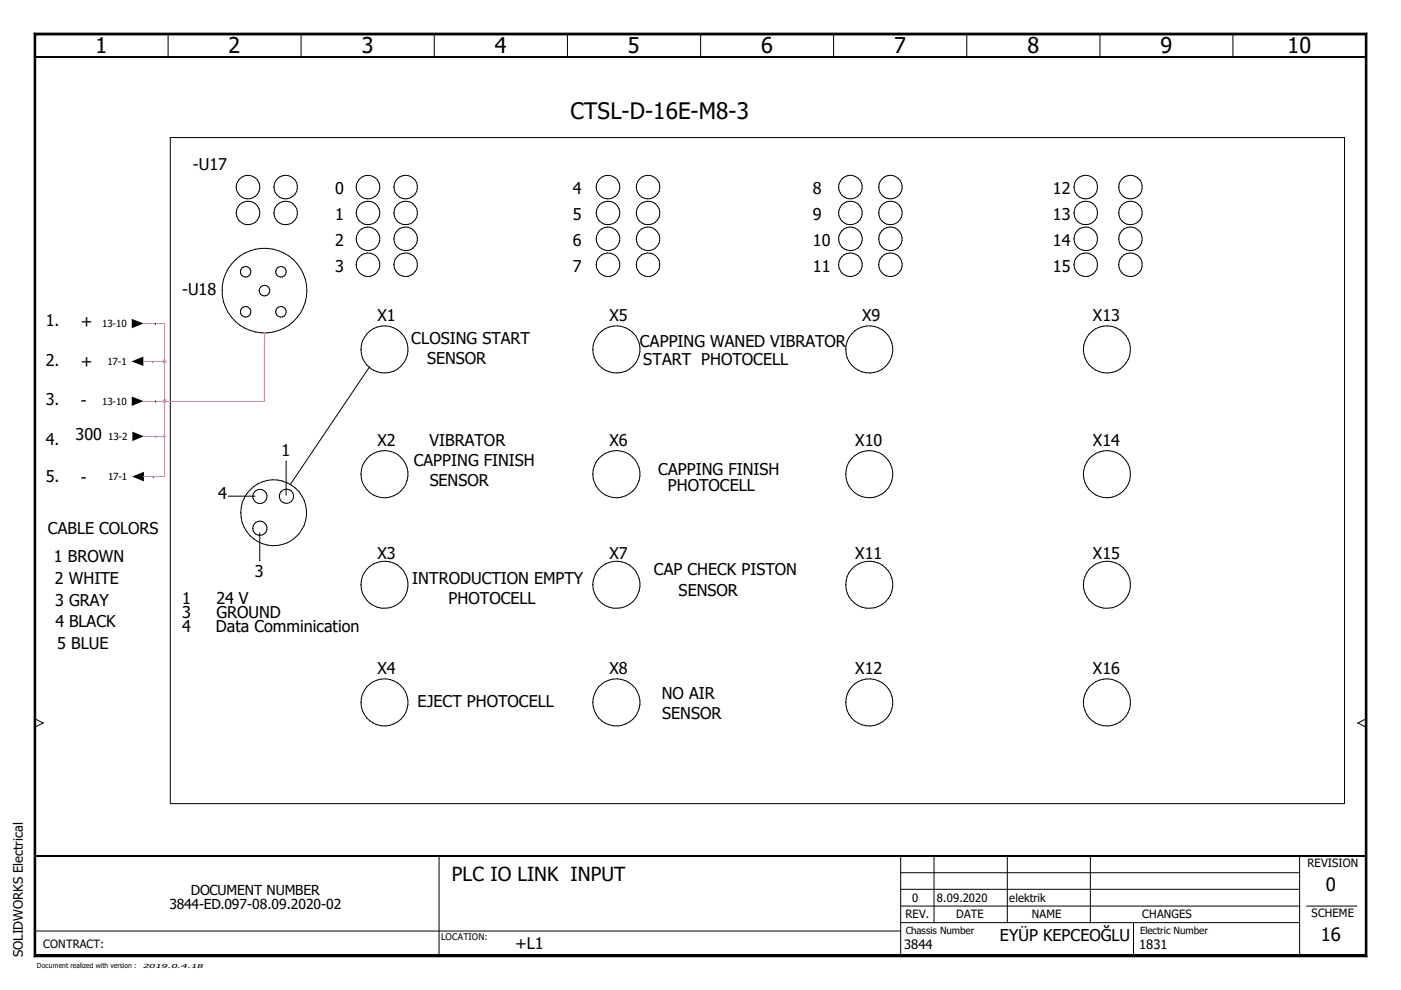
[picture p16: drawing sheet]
<svg xmlns="http://www.w3.org/2000/svg" width="297mm" height="210mm" viewBox="0 0 297 210" stroke-linecap="round" stroke-linejoin="round" font-family="sans-serif">
<defs><g id="words">
<text font-size="4.8" x="120.9" y="25.2">CTSL-D-16E-M8-3</text>
<g font-size="4.6">
<text x="20.2" y="11.3">1</text>
<text x="48.5" y="11.3">2</text>
<text x="76.7" y="11.3">3</text>
<text x="104.9" y="11.3">4</text>
<text x="133.1" y="11.3">5</text>
<text x="161.4" y="11.3">6</text>
<text x="189.6" y="11.3">7</text>
<text x="217.8" y="11.3">8</text>
<text x="246" y="11.3">9</text>
<text x="273" y="11.3">10</text>
</g>
<text font-size="4.1" x="95.8" y="186.7">PLC IO LINK INPUT</text>
<g font-size="3.9">
<text x="281.1" y="188.8">0</text>
<text x="280" y="199.5">16</text>
</g>
<g font-size="3.4">
<text x="40.9" y="36.1">-U17</text>
<text x="71" y="41.1">0</text>
<text x="121.5" y="41.1">4</text>
<text x="172.3" y="41.1">8</text>
<text x="223.2" y="41.1">12</text>
<text x="71" y="46.7">1</text>
<text x="121.5" y="46.7">5</text>
<text x="172.3" y="46.7">9</text>
<text x="223.2" y="46.7">13</text>
<text x="71" y="52.2">2</text>
<text x="121.5" y="52.2">6</text>
<text x="172.3" y="52.2">10</text>
<text x="223.2" y="52.2">14</text>
<text x="71" y="57.6">3</text>
<text x="121.5" y="57.6">7</text>
<text x="172.3" y="57.6">11</text>
<text x="223.2" y="57.6">15</text>
<text x="38.6" y="62.6">-U18</text>
<text x="9.7" y="69.2">1.</text>
<text x="17.1" y="69.4">+</text>
<text x="80" y="68.1">X1</text>
<text x="129.2" y="68.1">X5</text>
<text x="182.8" y="68.1">X9</text>
<text x="231.7" y="68.1">X13</text>
<text x="9.7" y="77.6">2.</text>
<text x="17.1" y="77.9">+</text>
<text x="87.2" y="72.9">CLOSING START</text>
<text x="90.5" y="77.1">SENSOR</text>
<text x="135.7" y="73.6">CAPPING WANED VIBRATOR</text>
<text x="136.4" y="77.5">START PHOTOCELL</text>
<text x="9.7" y="85.8">3.</text>
<text x="17.1" y="86.1">-</text>
<text x="9.7" y="94.3">4.</text>
<text x="16" y="93.4">300</text>
<text x="80" y="94.5">X2</text>
<text x="91.1" y="94.6">VIBRATOR</text>
<text x="129.2" y="94.5">X6</text>
<text x="181.3" y="94.5">X10</text>
<text x="231.7" y="94.5">X14</text>
<text x="59.7" y="96.6">1</text>
<text x="87.7" y="98.8">CAPPING FINISH</text>
<text x="139.6" y="100.8">CAPPING FINISH</text>
<text x="9.7" y="102.1">5.</text>
<text x="17.1" y="102.3">-</text>
<text x="46.3" y="105.8">4</text>
<text x="91.1" y="103">SENSOR</text>
<text x="141.6" y="104.1">PHOTOCELL</text>
<text x="10.1" y="113.1">CABLE COLORS</text>
<text x="11.4" y="119.3">1 BROWN</text>
<text x="80" y="118.5">X3</text>
<text x="129.2" y="118.5">X7</text>
<text x="181.3" y="118.5">X11</text>
<text x="231.7" y="118.5">X15</text>
<text x="11.6" y="123.8">2 WHITE</text>
<text x="54" y="122.3">3</text>
<text x="87.4" y="123.8">INTRODUCTION EMPTY</text>
<text x="138.6" y="122">CAP CHECK PISTON</text>
<text x="11.7" y="128.5">3 GRAY</text>
<text x="38.6" y="128">1</text>
<text x="38.6" y="131">3</text>
<text x="45.9" y="128">24 V</text>
<text x="45.9" y="131">GROUND</text>
<text x="95.1" y="128">PHOTOCELL</text>
<text x="143.9" y="126.4">SENSOR</text>
<text x="11.8" y="132.8">4 BLACK</text>
<text x="12.1" y="137.5">5 BLUE</text>
<text x="38.6" y="133.9">4</text>
<text x="45.8" y="133.9">Data Comminication</text>
<text x="80" y="143">X4</text>
<text x="129.2" y="143">X8</text>
<text x="181.3" y="143">X12</text>
<text x="231.7" y="143">X16</text>
<text x="88.5" y="149.9">EJECT PHOTOCELL</text>
<text x="140.3" y="148.2">NO AIR</text>
<text x="140.4" y="152.4">SENSOR</text>
<text x="109.3" y="201.1">+L1</text>
<text x="212" y="199.4">EYÜP KEPCEOĞLU</text>
</g>
<g font-size="2.9">
<text x="40.5" y="189.8">DOCUMENT NUMBER</text>
<text x="35.9" y="192.7">3844-ED.097-08.09.2020-02</text>
</g>
<g font-size="2.7">
<text x="4.8" y="202.9" transform="rotate(-90 4.8 202.9)">SOLIDWORKS Electrical</text>
<text x="191.7" y="201.1">3844</text>
<text x="241.5" y="201.3">1831</text>
</g>
<g font-size="2.4">
<text x="277.2" y="183.9">REVISION</text>
<text x="193.4" y="191.3">0</text>
<text x="198.6" y="191.3">8.09.2020</text>
<text x="214" y="191.3">elektrik</text>
<text x="192" y="194.7">REV.</text>
<text x="202.7" y="194.7">DATE</text>
<text x="218.8" y="194.7">NAME</text>
<text x="242.2" y="194.7">CHANGES</text>
<text x="278.1" y="194.4">SCHEME</text>
<text x="9.1" y="200.9">CONTRACT:</text>
</g>
<g font-size="2.1">
<text x="21.7" y="69.3">13-10</text>
<text x="22.8" y="77.3">17-1</text>
<text x="21.7" y="85.8">13-10</text>
<text x="22.9" y="93.3">13-2</text>
<text x="22.9" y="101.8">17-1</text>
<text x="192" y="198">Chassis Number</text>
<text x="241.8" y="198.1">Electric Number</text>
</g>
<text font-size="1.9" x="93.5" y="199.3">LOCATION:</text>
<text font-size="1.5" x="7.8" y="205.3">Document realized with version :</text>
<text font-size="1.2" x="30.3" y="205.2">2019.0.4.18</text>
</g></defs>
<path d="M0 0h297v209.9h-297z" fill="none" stroke="#fff" stroke-width=".21"/>
<g fill="none" stroke="#000" stroke-width=".21">
<path d="M7.2 7l.4 .4zM7.2 7h282.6zM7.2 7v195.9zM7.2 7h282.6v195.9h-282.6zM7.6 7.4h281.9zM7.6 7.4v195.1zM7.6 7.4h281.9v195.1h-281.9zM35.7 7.2l-.1 4.9M63.9 7.2l-.1 4.9M92.1 7.2v4.9M120.4 7.2l-.1 4.9M148.6 7.2l-.1 4.9"/>
<path d="M176.8 7.2l-.1 4.9M205 7.2v4.9M233.3 7.2l-.1 4.9M261.4 7.2v4.9M289.5 7.4v195.1zM289.8 7l-.3 .4zM289.8 7v195.9zM36.1 29.2h249v141.2h-249zM50.1 39.7h.1M58.1 39.7h.1M75.5 39.7h.1M83.5 39.7h.1"/>
<path d="M126.4 39.7h.1M134.9 39.7h.1M177.8 39.7h.1M186.3 39.7h.1M227.7 39.7h.1M237.2 39.7h.1M50.1 45.2h.1M51 57.6h.1M58.1 45.2h.1M58.5 57.6h.1M75.5 45.2h.1M75.5 50.6h.1"/>
<path d="M75.5 56.1h.1M83.5 45.2h.1M83.5 50.6h.1M83.5 56.1h.1M126.4 45.2h.1M126.4 50.6h.1M126.4 56.1h.1M134.9 45.2h.1M134.9 50.6h.1M134.9 56.1h.1M177.8 45.2h.1M177.8 50.6h.1"/>
<path d="M177.8 56.1h.1M186.3 45.2h.1M186.3 50.6h.1M186.3 56.1h.1M227.7 45.2h.1M227.7 50.6h.1M227.7 56.1h.1M237.2 45.2h.1M237.2 50.6h.1M237.2 56.1h.1M32.4 76.6h.1M32.9 68.6h.1"/>
<path d="M47.1 61.6h.1M51 66.1h.1M54.9 61.6h.1M58.5 66.1h.1M76.5 74.1h.1M78.4 77.8l-16.8 24.9M125.7 74.1h.1M179.3 74.1h.1M229.7 74.1h.1M32.9 85h.1M33 92.5h.1M60.7 97.8v7.2"/>
<path d="M32.5 101h.1M48.5 105.2h5.6M51.1 108.7h.1M53.6 112h.1M55.1 113v5.9M59.2 105.2h.1M76.5 100.5h.1M125.7 100.5h.1M179.3 100.5h.1M229.7 100.5h.1M76.5 124h.1M125.7 124h.1"/>
<path d="M179.3 124h.1M229.7 124h.1M7.4 152.4l1.7 .9M9.1 153.3l-1.7 .9M9.1 153.3h.1M76.5 148.9h.1M125.7 148.9h.1M179.3 148.9h.1M229.7 148.9h.1M287.9 153.3l1.8 .9M287.9 153.3h.1M289.6 152.4l-1.7 .9"/>
<path d="M7.4 197.4h183.6M93.1 181.5v21.2M191 195.6h84.6M191 192.1h84.6M191 188.6h84.6M191 185h84.6M191 181.5v21.2M198.1 181.5l-.1 14.1M213.6 181.5v14.1M231.2 181.5v14.1M240.3 195.6l.1 7.1M275.6 181.5l-.1 21.2"/>
<path d="M277 192.1h10.7M7.2 202.9h282.6zM7.6 202.5l-.4 .4zM7.6 202.5h281.9zM289.5 202.5l.3 .4z"/>
<circle cx="52.6" cy="39.7" r="2.49"/>
<circle cx="60.6" cy="39.7" r="2.48"/>
<circle cx="78" cy="39.7" r="2.49"/>
<circle cx="86" cy="39.7" r="2.48"/>
<circle cx="128.9" cy="39.7" r="2.49"/>
<circle cx="137.4" cy="39.7" r="2.48"/>
<circle cx="180.3" cy="39.7" r="2.49"/>
<circle cx="188.8" cy="39.7" r="2.48"/>
<circle cx="230.2" cy="39.7" r="2.48"/>
<circle cx="239.7" cy="39.7" r="2.48"/>
<circle cx="52.1" cy="57.6" r="1.12"/>
<circle cx="52.6" cy="45.1" r="2.5"/>
<circle cx="59.6" cy="57.6" r="1.12"/>
<circle cx="60.6" cy="45.1" r="2.49"/>
<circle cx="78" cy="56.1" r="2.49"/>
<circle cx="78" cy="50.7" r="2.5"/>
<circle cx="78" cy="45.2" r="2.5"/>
<circle cx="86" cy="45.1" r="2.49"/>
<circle cx="86" cy="56.1" r="2.49"/>
<circle cx="86" cy="50.6" r="2.49"/>
<circle cx="128.9" cy="56.1" r="2.5"/>
<circle cx="128.9" cy="50.7" r="2.5"/>
<circle cx="128.9" cy="45.2" r="2.5"/>
<circle cx="137.4" cy="45.1" r="2.49"/>
<circle cx="137.4" cy="50.6" r="2.49"/>
<circle cx="137.4" cy="56.1" r="2.49"/>
<circle cx="180.3" cy="56.1" r="2.5"/>
<circle cx="180.3" cy="50.7" r="2.5"/>
<circle cx="180.3" cy="45.2" r="2.5"/>
<circle cx="188.8" cy="45.1" r="2.49"/>
<circle cx="188.8" cy="50.6" r="2.49"/>
<circle cx="188.8" cy="56.1" r="2.49"/>
<circle cx="230.2" cy="45.1" r="2.49"/>
<circle cx="230.2" cy="50.6" r="2.49"/>
<circle cx="230.2" cy="56.1" r="2.49"/>
<circle cx="239.7" cy="45.1" r="2.49"/>
<circle cx="239.7" cy="50.6" r="2.49"/>
<circle cx="239.7" cy="56.1" r="2.49"/>
<circle cx="52.1" cy="66.1" r="1.12"/>
<circle cx="56.1" cy="61.6" r="1.13"/>
<circle cx="56.1" cy="61.6" r="9"/>
<circle cx="59.6" cy="66.1" r="1.12"/>
<circle cx="81.5" cy="74.1" r="5"/>
<circle cx="130.7" cy="74.1" r="5"/>
<circle cx="184.3" cy="74.1" r="5"/>
<circle cx="234.7" cy="74.1" r="5"/>
<circle cx="55.1" cy="105.3" r="1.51"/>
<circle cx="55.1" cy="112" r="1.51"/>
<circle cx="58" cy="108.7" r="7"/>
<circle cx="60.7" cy="105.2" r="1.51"/>
<circle cx="81.5" cy="100.5" r="5"/>
<circle cx="130.7" cy="100.5" r="5"/>
<circle cx="184.3" cy="100.5" r="5"/>
<circle cx="234.7" cy="100.5" r="5"/>
<circle cx="81.5" cy="124" r="5"/>
<circle cx="130.7" cy="124" r="5"/>
<circle cx="184.3" cy="124" r="5"/>
<circle cx="234.7" cy="124" r="5"/>
<circle cx="81.5" cy="148.9" r="5"/>
<circle cx="130.7" cy="148.9" r="5"/>
<circle cx="184.3" cy="148.9" r="5"/>
<circle cx="234.7" cy="148.9" r="5"/>
</g>
<path d="M7.2 7.2h282.6M7.2 202.7h282.6" fill="none" stroke="#000" stroke-width=".38"/>
<path d="M7.2 7l.4 .4zM289.8 7l-.3 .4zM27.9 67.6l2.5 1-2.5 1zM27.9 76.6l2.5-1v2zM27.9 84.1l2.5 .9-2.5 1.1zM28.1 91.5l2.4 1-2.4 1zM28 101l2.5-1v2.1zM7.6 202.5l-.4 .4zM289.5 202.5l.3 .4z" fill="#000"/>
<path d="M7.4 7v195.9M7.4 12.1h282.2M289.6 7v195.9M7.4 181.5h282.2" fill="none" stroke="#000" stroke-width=".34"/>
<path d="M56 70.4v14.6" fill="none" stroke="#ff7fbf" stroke-width=".25"/>
<path d="M30.4 68.6h4.5M30.4 76.6h4.6M34.9 68.7v32.3M30.4 85.1h4.5M30.4 92.5h4.6M35.1 85.1h21M30.4 101h4.5" fill="none" stroke="#ff7fbf" stroke-width=".21"/>
<g fill="#ff7fdf">
<path d="M34.9 92.5l.4-.3 .1 .3z"/>
<path d="M34.9 92l.4 .2-.4 .3z"/>
<path d="M34.5 92.2l.4-.2v.5z"/>
<path d="M34.5 92.2l.3 .3h-.4z"/>
<path d="M34.4 92.5l.4 .1-.3 .3z"/>
<path d="M34.8 92.6l.1 .4-.4-.1z"/>
<path d="M34.9 92.6l.4 .3-.4 .1z"/>
<path d="M34.9 92.5h.5l-.1 .4z"/>
<path d="M34.9 85l.4-.3 .1 .3z"/>
<path d="M34.9 84.5l.4 .2-.4 .3z"/>
<path d="M34.5 84.7l.4-.2v.5z"/>
<path d="M34.5 84.7l.3 .3h-.4z"/>
<path d="M34.4 85l.4 .1-.3 .3z"/>
<path d="M34.8 85.1l.1 .5-.4-.2z"/>
<path d="M34.9 85.1l.4 .3-.4 .2z"/>
<path d="M34.9 85h.5l-.1 .4z"/>
<path d="M34.9 76.5l.4-.3 .1 .4z"/>
<path d="M34.9 76.1l.4 .1-.4 .3z"/>
<path d="M34.5 76.2l.4-.1v.4z"/>
<path d="M34.5 76.2l.3 .4h-.4z"/>
<path d="M34.4 76.6h.4l-.3 .3z"/>
<path d="M34.8 76.6l.1 .5-.4-.2z"/>
<path d="M34.9 76.6l.4 .3-.4 .2z"/>
<path d="M34.9 76.6h.5l-.1 .3z"/>
</g>
<use href="#words"/>
</svg>
